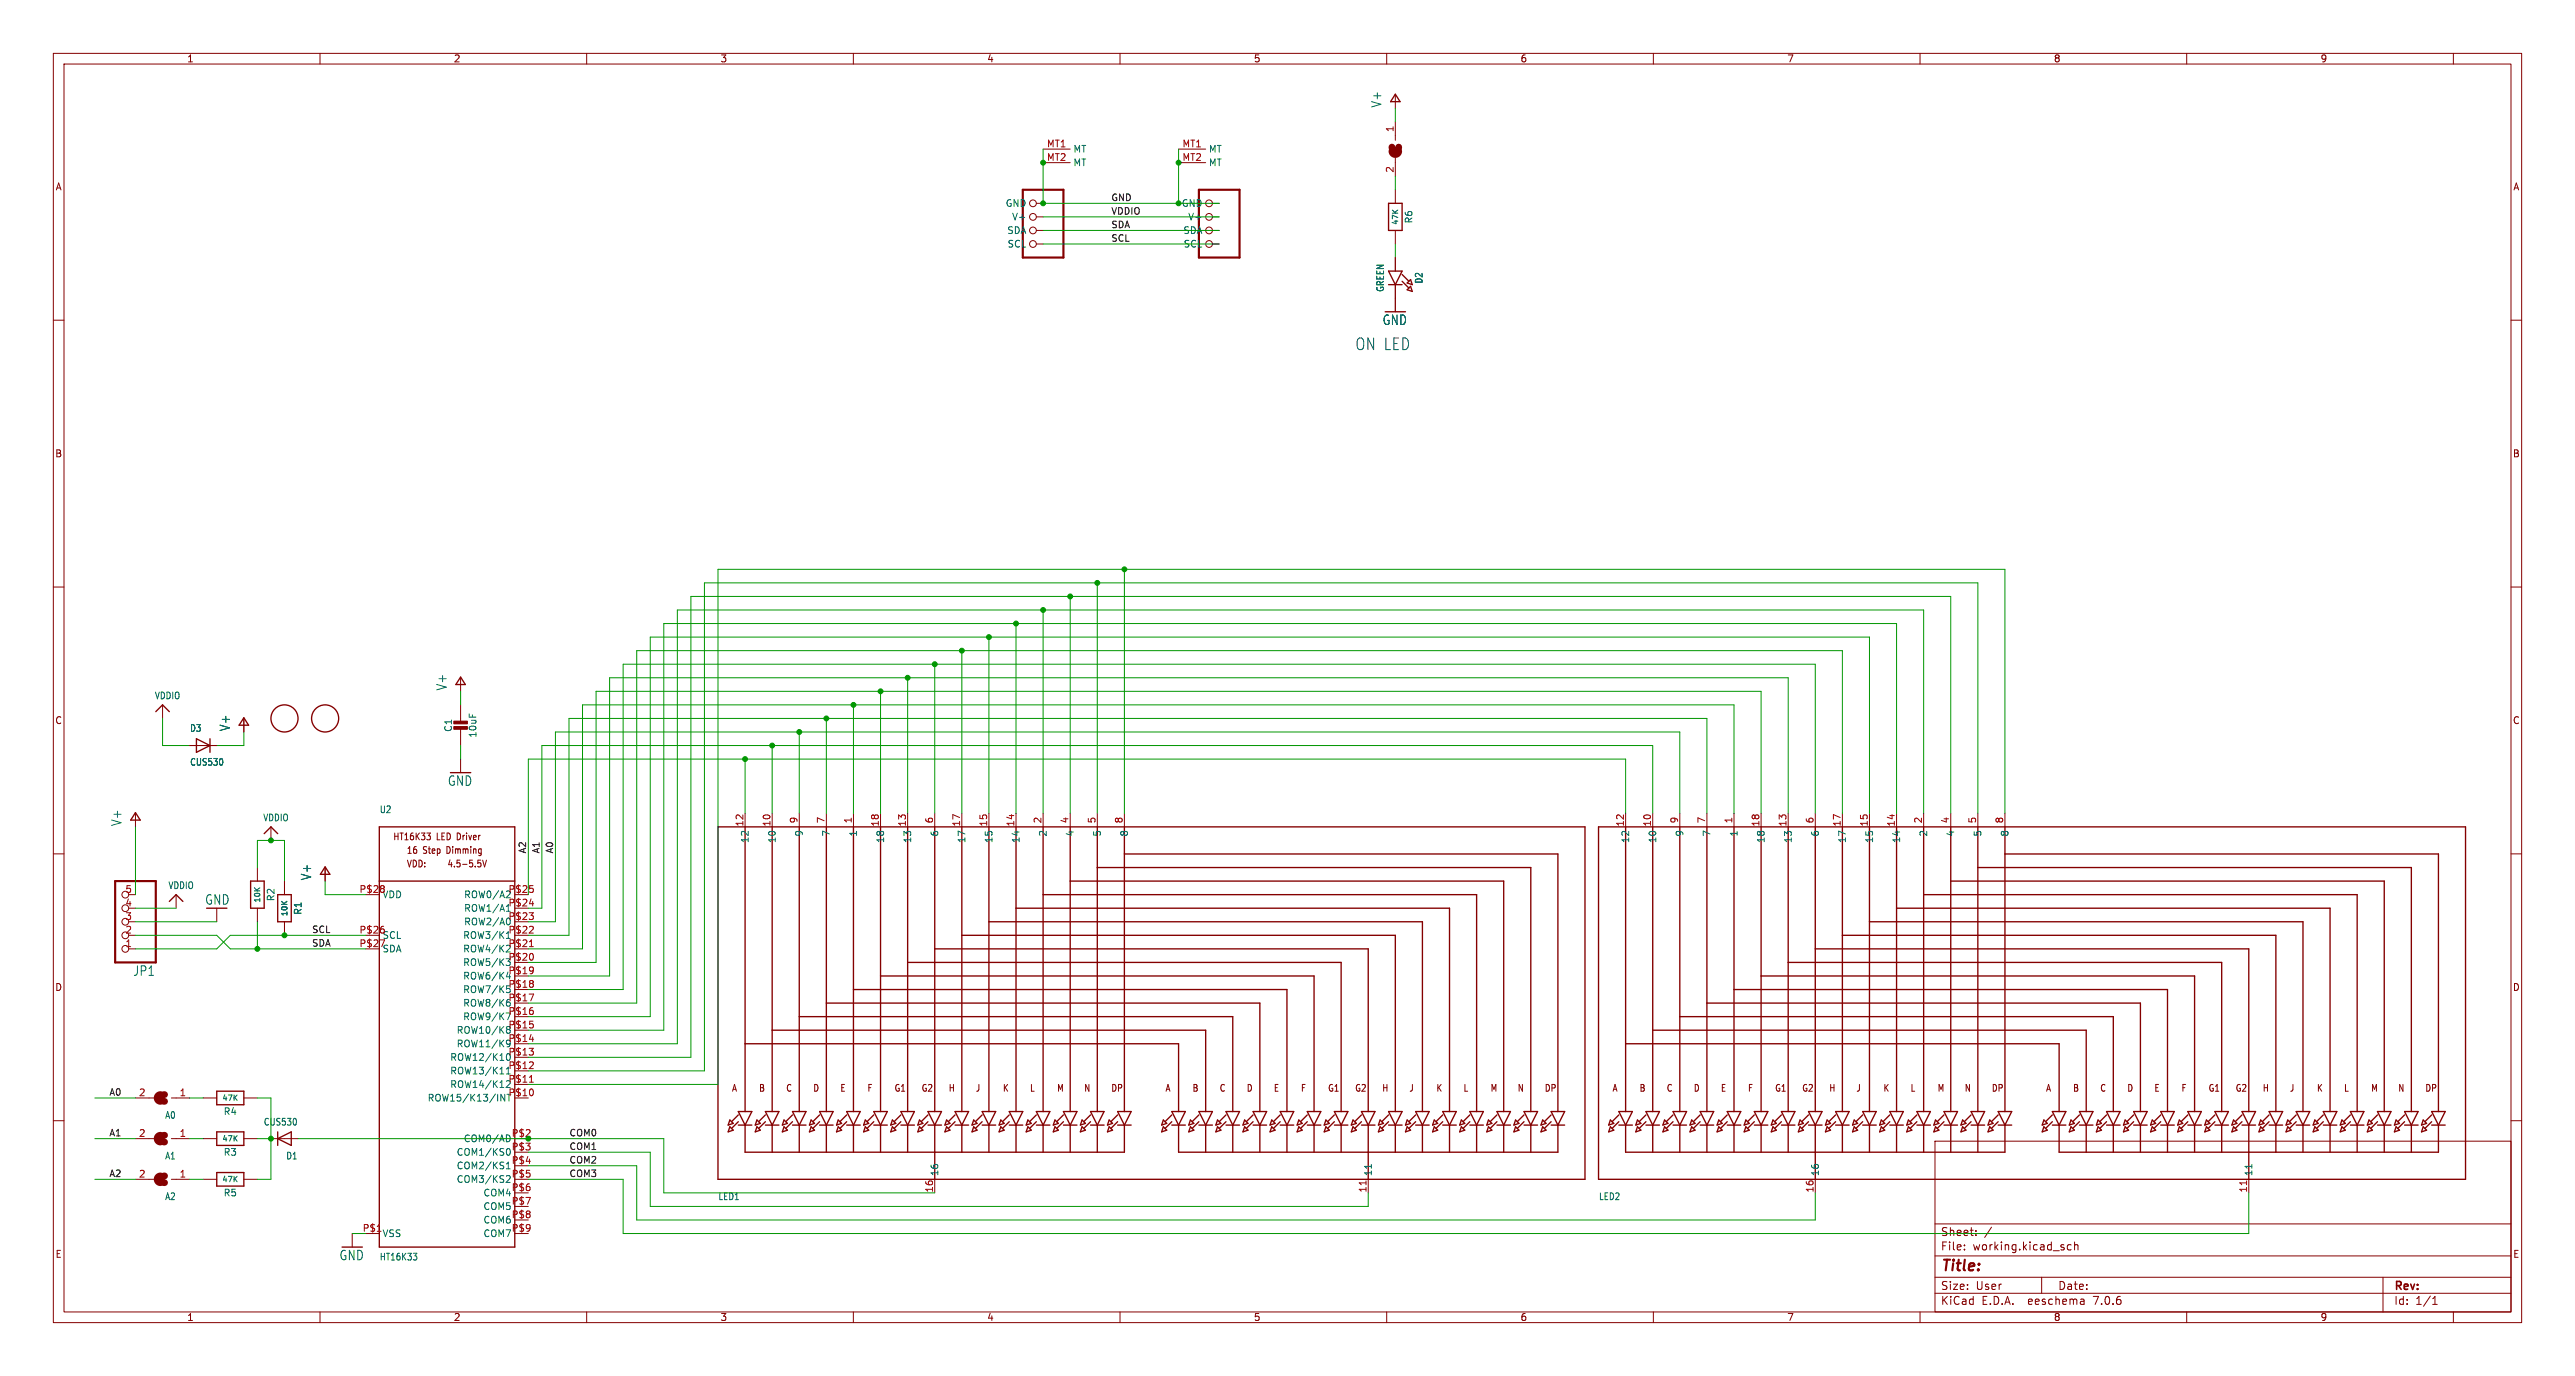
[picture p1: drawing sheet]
<svg xmlns="http://www.w3.org/2000/svg" width="483mm" height="258mm" viewBox="0 0 483 258" stroke-linecap="round" stroke-linejoin="round" font-family="sans-serif">
<defs><g id="words">
<text font-size="3" fill="#0000c2" x="254" y="65.8">ON LED</text>
<text font-size="2.8" fill="#840000" x="363.8" y="238.7">Title:</text>
<g font-size="2.5" fill="#006464">
<text x="259.2" y="20.3" transform="rotate(-90 259.2 20.3)">V+</text>
<text x="259.1" y="61.1">GND</text>
<text x="84" y="129.5" transform="rotate(-90 84 129.5)">V+</text>
<text x="43.3" y="137.1" transform="rotate(-90 43.3 137.1)">V+</text>
<text x="83.9" y="147.5">GND</text>
<text x="23" y="154.9" transform="rotate(-90 23 154.9)">V+</text>
<text x="58.6" y="165" transform="rotate(-90 58.6 165)">V+</text>
<text x="38.4" y="169.7">GND</text>
<text x="24.9" y="183.1">JP1</text>
<text x="63.6" y="236.4">GND</text>
</g>
<g font-size="2.1" fill="#840000">
<text x="363.8" y="231.8">Sheet:</text>
<text x="363.8" y="234.5">File:</text>
<text x="369.9" y="234.5">working.kicad_sch</text>
<text x="363.8" y="244.7">KiCad</text>
<text x="363.8" y="241.9">Size:</text>
<text x="370.5" y="241.9">User</text>
<text x="371.5" y="244.7">E.D.A.</text>
<text x="380.4" y="244.7">eeschema</text>
<text x="385.8" y="241.9">Date:</text>
<text x="392.8" y="244.7">7.0.6</text>
<text x="448.8" y="242.1">Rev:</text>
<text x="448.8" y="244.7">Id:</text>
<text x="452.9" y="244.7">1/1</text>
</g>
<g font-size="1.8" fill="#840000">
<text x="35" y="11.9">1</text>
<text x="85" y="11.9">2</text>
<text x="135" y="11.9">3</text>
<text x="185" y="11.9">4</text>
<text x="235" y="11.9">5</text>
<text x="285" y="11.9">6</text>
<text x="335" y="11.9">7</text>
<text x="385" y="11.9">8</text>
<text x="435" y="11.9">9</text>
<text x="10.3" y="35.9">A</text>
<text x="471.1" y="35.9">A</text>
<text x="10.3" y="85.9">B</text>
<text x="471.1" y="85.9">B</text>
<text x="10.3" y="135.9">C</text>
<text x="471.1" y="135.9">C</text>
<text x="73.6" y="157.6">HT16K33</text>
<text x="76.2" y="160.2">16</text>
<text x="79.3" y="160.2">Step</text>
<text x="81.8" y="157.6">LED Driver</text>
<text x="83.9" y="160.2">Dimming</text>
<text x="76.2" y="162.7">VDD:</text>
<text x="83.8" y="162.7">4.5-5.5V</text>
<text x="10.3" y="185.9">D</text>
<text x="471.1" y="185.9">D</text>
<text x="137.1" y="204.8">A</text>
<text x="142.2" y="204.8">B</text>
<text x="147.3" y="204.8">C</text>
<text x="152.4" y="204.8">D</text>
<text x="157.5" y="204.8">E</text>
<text x="162.5" y="204.8">F</text>
<text x="167.6" y="204.8">G1</text>
<text x="172.7" y="204.8">G2</text>
<text x="177.8" y="204.8">H</text>
<text x="182.9" y="204.8">J</text>
<text x="187.9" y="204.8">K</text>
<text x="193" y="204.8">L</text>
<text x="198.1" y="204.8">M</text>
<text x="203.2" y="204.8">N</text>
<text x="208.3" y="204.8">DP</text>
<text x="218.4" y="204.8">A</text>
<text x="223.5" y="204.8">B</text>
<text x="228.6" y="204.8">C</text>
<text x="233.7" y="204.8">D</text>
<text x="238.7" y="204.8">E</text>
<text x="243.8" y="204.8">F</text>
<text x="248.9" y="204.8">G1</text>
<text x="254" y="204.8">G2</text>
<text x="259.1" y="204.8">H</text>
<text x="264.1" y="204.8">J</text>
<text x="269.2" y="204.8">K</text>
<text x="274.3" y="204.8">L</text>
<text x="279.4" y="204.8">M</text>
<text x="284.5" y="204.8">N</text>
<text x="289.5" y="204.8">DP</text>
<text x="302.2" y="204.8">A</text>
<text x="307.3" y="204.8">B</text>
<text x="312.4" y="204.8">C</text>
<text x="317.5" y="204.8">D</text>
<text x="322.6" y="204.8">E</text>
<text x="327.6" y="204.8">F</text>
<text x="332.7" y="204.8">G1</text>
<text x="337.8" y="204.8">G2</text>
<text x="342.9" y="204.8">H</text>
<text x="348" y="204.8">J</text>
<text x="353" y="204.8">K</text>
<text x="358.1" y="204.8">L</text>
<text x="363.2" y="204.8">M</text>
<text x="368.3" y="204.8">N</text>
<text x="373.4" y="204.8">DP</text>
<text x="383.5" y="204.8">A</text>
<text x="388.6" y="204.8">B</text>
<text x="393.7" y="204.8">C</text>
<text x="398.8" y="204.8">D</text>
<text x="403.8" y="204.8">E</text>
<text x="408.9" y="204.8">F</text>
<text x="414" y="204.8">G1</text>
<text x="419.1" y="204.8">G2</text>
<text x="424.2" y="204.8">H</text>
<text x="429.2" y="204.8">J</text>
<text x="434.3" y="204.8">K</text>
<text x="439.4" y="204.8">L</text>
<text x="444.5" y="204.8">M</text>
<text x="449.6" y="204.8">N</text>
<text x="454.6" y="204.8">DP</text>
<text x="10.3" y="235.9">E</text>
<text x="471.1" y="235.9">E</text>
<text x="35" y="247.7">1</text>
<text x="85" y="247.7">2</text>
<text x="135" y="247.7">3</text>
<text x="185" y="247.7">4</text>
<text x="235" y="247.7">5</text>
<text x="285" y="247.7">6</text>
<text x="335" y="247.7">7</text>
<text x="385" y="247.7">8</text>
<text x="435" y="247.7">9</text>
</g>
<g font-size="1.8" fill="#a90000">
<text x="196.2" y="27.7">MT1</text>
<text x="221.6" y="27.7">MT1</text>
<text x="261.4" y="24.8" transform="rotate(-90 261.4 24.8)">1</text>
<text x="196.2" y="30.2">MT2</text>
<text x="221.6" y="30.2">MT2</text>
<text x="261.4" y="32.5" transform="rotate(-90 261.4 32.5)">2</text>
<text x="139.4" y="155" transform="rotate(-90 139.4 155)">12</text>
<text x="144.5" y="155" transform="rotate(-90 144.5 155)">10</text>
<text x="149.6" y="154.4" transform="rotate(-90 149.6 154.4)">9</text>
<text x="154.7" y="154.4" transform="rotate(-90 154.7 154.4)">7</text>
<text x="159.8" y="154.4" transform="rotate(-90 159.8 154.4)">1</text>
<text x="164.8" y="155" transform="rotate(-90 164.8 155)">18</text>
<text x="169.9" y="155" transform="rotate(-90 169.9 155)">13</text>
<text x="175" y="154.4" transform="rotate(-90 175 154.4)">6</text>
<text x="180.1" y="155" transform="rotate(-90 180.1 155)">17</text>
<text x="185.2" y="155" transform="rotate(-90 185.2 155)">15</text>
<text x="190.2" y="155" transform="rotate(-90 190.2 155)">14</text>
<text x="195.3" y="154.4" transform="rotate(-90 195.3 154.4)">2</text>
<text x="200.4" y="154.4" transform="rotate(-90 200.4 154.4)">4</text>
<text x="205.5" y="154.4" transform="rotate(-90 205.5 154.4)">5</text>
<text x="210.6" y="154.4" transform="rotate(-90 210.6 154.4)">8</text>
<text x="304.5" y="155" transform="rotate(-90 304.5 155)">12</text>
<text x="309.6" y="155" transform="rotate(-90 309.6 155)">10</text>
<text x="314.7" y="154.4" transform="rotate(-90 314.7 154.4)">9</text>
<text x="319.8" y="154.4" transform="rotate(-90 319.8 154.4)">7</text>
<text x="324.9" y="154.4" transform="rotate(-90 324.9 154.4)">1</text>
<text x="329.9" y="155" transform="rotate(-90 329.9 155)">18</text>
<text x="335" y="155" transform="rotate(-90 335 155)">13</text>
<text x="340.1" y="154.4" transform="rotate(-90 340.1 154.4)">6</text>
<text x="345.2" y="155" transform="rotate(-90 345.2 155)">17</text>
<text x="350.3" y="155" transform="rotate(-90 350.3 155)">15</text>
<text x="355.3" y="155" transform="rotate(-90 355.3 155)">14</text>
<text x="360.4" y="154.4" transform="rotate(-90 360.4 154.4)">2</text>
<text x="365.5" y="154.4" transform="rotate(-90 365.5 154.4)">4</text>
<text x="370.6" y="154.4" transform="rotate(-90 370.6 154.4)">5</text>
<text x="375.7" y="154.4" transform="rotate(-90 375.7 154.4)">8</text>
<text x="23.4" y="167.4">5</text>
<text x="67.3" y="167.4">P$28</text>
<text x="95.2" y="167.4">P$25</text>
<text x="23.4" y="172.5">3</text>
<text x="23.4" y="169.9">4</text>
<text x="71.6" y="168.5">VDD</text>
<text x="23.4" y="177.5">1</text>
<text x="23.4" y="175">2</text>
<text x="67.3" y="175">P$26</text>
<text x="67.3" y="177.5">P$27</text>
<text x="71.6" y="176.1">SCL</text>
<text x="95.2" y="185.2">P$18</text>
<text x="95.2" y="192.8">P$15</text>
<text x="26" y="205.5">2</text>
<text x="33.6" y="205.5">1</text>
<text x="26" y="213.1">2</text>
<text x="33.6" y="213.1">1</text>
<text x="95.8" y="215.6">P$3</text>
<text x="26" y="220.7">2</text>
<text x="33.6" y="220.7">1</text>
<text x="95.8" y="218.2">P$4</text>
<text x="95.8" y="220.7">P$5</text>
<text x="95.8" y="223.3">P$6</text>
<text x="95.8" y="225.8">P$7</text>
<text x="175" y="223.6" transform="rotate(-90 175 223.6)">16</text>
<text x="256.3" y="223.6" transform="rotate(-90 256.3 223.6)">11</text>
<text x="340.1" y="223.6" transform="rotate(-90 340.1 223.6)">16</text>
<text x="421.4" y="223.6" transform="rotate(-90 421.4 223.6)">11</text>
<text x="67.9" y="230.9">P$1</text>
<text x="95.8" y="228.3">P$8</text>
<text x="95.8" y="230.9">P$9</text>
</g>
<g font-size="1.8" fill="#006464">
<text x="201.2" y="28.8">MT</text>
<text x="226.6" y="28.8">MT</text>
<text x="201.2" y="31.3">MT</text>
<text x="226.6" y="31.3">MT</text>
<text x="188.5" y="39">GND</text>
<text x="189.7" y="41.5">V+</text>
<text x="221.5" y="39">GND</text>
<text x="222.7" y="41.5">V+</text>
<text x="265" y="42" transform="rotate(-90 265 42)">R6</text>
<text x="188.8" y="44">SDA</text>
<text x="188.8" y="46.6">SCL</text>
<text x="221.8" y="44">SDA</text>
<text x="221.8" y="46.6">SCL</text>
<text x="266.9" y="53.2" transform="rotate(-90 266.9 53.2)">D2</text>
<text x="259.7" y="54.8" transform="rotate(-90 259.7 54.8)">GREEN</text>
<text x="28.9" y="131.2">VDDIO</text>
<text x="35.5" y="137.3">D3</text>
<text x="84.9" y="137.3" transform="rotate(-90 84.9 137.3)">C1</text>
<text x="35.5" y="143.7">CUS530</text>
<text x="89.5" y="138.3" transform="rotate(-90 89.5 138.3)">10uF</text>
<text x="49.2" y="154.1">VDDIO</text>
<text x="71.1" y="152.6">U2</text>
<text x="140.6" y="158.1" transform="rotate(-90 140.6 158.1)">12</text>
<text x="145.6" y="158.1" transform="rotate(-90 145.6 158.1)">10</text>
<text x="150.7" y="156.9" transform="rotate(-90 150.7 156.9)">9</text>
<text x="155.8" y="156.9" transform="rotate(-90 155.8 156.9)">7</text>
<text x="160.9" y="156.9" transform="rotate(-90 160.9 156.9)">1</text>
<text x="166" y="158.1" transform="rotate(-90 166 158.1)">18</text>
<text x="171" y="158.1" transform="rotate(-90 171 158.1)">13</text>
<text x="176.1" y="156.9" transform="rotate(-90 176.1 156.9)">6</text>
<text x="181.2" y="158.1" transform="rotate(-90 181.2 158.1)">17</text>
<text x="186.3" y="158.1" transform="rotate(-90 186.3 158.1)">15</text>
<text x="191.4" y="158.1" transform="rotate(-90 191.4 158.1)">14</text>
<text x="196.4" y="156.9" transform="rotate(-90 196.4 156.9)">2</text>
<text x="201.5" y="156.9" transform="rotate(-90 201.5 156.9)">4</text>
<text x="206.6" y="156.9" transform="rotate(-90 206.6 156.9)">5</text>
<text x="211.7" y="156.9" transform="rotate(-90 211.7 156.9)">8</text>
<text x="305.7" y="158.1" transform="rotate(-90 305.7 158.1)">12</text>
<text x="310.7" y="158.1" transform="rotate(-90 310.7 158.1)">10</text>
<text x="315.8" y="156.9" transform="rotate(-90 315.8 156.9)">9</text>
<text x="320.9" y="156.9" transform="rotate(-90 320.9 156.9)">7</text>
<text x="326" y="156.9" transform="rotate(-90 326 156.9)">1</text>
<text x="331.1" y="158.1" transform="rotate(-90 331.1 158.1)">18</text>
<text x="336.1" y="158.1" transform="rotate(-90 336.1 158.1)">13</text>
<text x="341.2" y="156.9" transform="rotate(-90 341.2 156.9)">6</text>
<text x="346.3" y="158.1" transform="rotate(-90 346.3 158.1)">17</text>
<text x="351.4" y="158.1" transform="rotate(-90 351.4 158.1)">15</text>
<text x="356.5" y="158.1" transform="rotate(-90 356.5 158.1)">14</text>
<text x="361.5" y="156.9" transform="rotate(-90 361.5 156.9)">2</text>
<text x="366.6" y="156.9" transform="rotate(-90 366.6 156.9)">4</text>
<text x="371.7" y="156.9" transform="rotate(-90 371.7 156.9)">5</text>
<text x="376.8" y="156.9" transform="rotate(-90 376.8 156.9)">8</text>
<text x="31.5" y="166.8">VDDIO</text>
<text x="51.7" y="169" transform="rotate(-90 51.7 169)">R2</text>
<text x="56.7" y="171.5" transform="rotate(-90 56.7 171.5)">R1</text>
<text x="86.9" y="173.6">ROW2/A0</text>
<text x="86.9" y="171">ROW1/A1</text>
<text x="86.9" y="168.5">ROW0/A2</text>
<text x="95.2" y="172.5">P$23</text>
<text x="95.2" y="169.9">P$24</text>
<text x="71.6" y="178.7">SDA</text>
<text x="86.7" y="178.7">ROW4/K2</text>
<text x="86.7" y="176.1">ROW3/K1</text>
<text x="95.2" y="177.5">P$21</text>
<text x="95.2" y="175">P$22</text>
<text x="86.7" y="183.7">ROW6/K4</text>
<text x="86.7" y="181.2">ROW5/K3</text>
<text x="95.2" y="182.6">P$19</text>
<text x="95.2" y="180.1">P$20</text>
<text x="86.7" y="191.4">ROW9/K7</text>
<text x="86.7" y="188.8">ROW8/K6</text>
<text x="86.7" y="186.3">ROW7/K5</text>
<text x="95.2" y="190.2">P$16</text>
<text x="95.2" y="187.7">P$17</text>
<text x="85.5" y="196.4">ROW11/K9</text>
<text x="85.5" y="193.9">ROW10/K8</text>
<text x="95.2" y="197.9">P$13</text>
<text x="95.2" y="195.3">P$14</text>
<text x="84.3" y="201.5">ROW13/K11</text>
<text x="84.3" y="199">ROW12/K10</text>
<text x="95.2" y="202.9">P$11</text>
<text x="95.2" y="200.4">P$12</text>
<text x="30.9" y="209.8">A0</text>
<text x="41.8" y="209.1">R4</text>
<text x="80.1" y="206.6">ROW15/K13/INT</text>
<text x="84.3" y="204.1">ROW14/K12</text>
<text x="95.2" y="205.5">P$10</text>
<text x="49.3" y="211.1">CUS530</text>
<text x="86.9" y="214.2">COM0/AD</text>
<text x="30.9" y="217.5">A1</text>
<text x="41.8" y="216.8">R3</text>
<text x="53.6" y="217.5">D1</text>
<text x="85.5" y="216.8">COM1/KS0</text>
<text x="85.5" y="219.3">COM2/KS1</text>
<text x="85.5" y="221.8">COM3/KS2</text>
<text x="176.1" y="220.5" transform="rotate(-90 176.1 220.5)">16</text>
<text x="257.4" y="220.5" transform="rotate(-90 257.4 220.5)">11</text>
<text x="341.2" y="220.5" transform="rotate(-90 341.2 220.5)">16</text>
<text x="422.5" y="220.5" transform="rotate(-90 422.5 220.5)">11</text>
<text x="30.9" y="225.1">A2</text>
<text x="41.8" y="224.4">R5</text>
<text x="90.5" y="224.4">COM4</text>
<text x="90.5" y="226.9">COM5</text>
<text x="134.6" y="225.1">LED1</text>
<text x="299.7" y="225.1">LED2</text>
<text x="71.6" y="232">VSS</text>
<text x="90.5" y="229.5">COM6</text>
<text x="90.5" y="232">COM7</text>
<text x="71.1" y="236.4">HT16K33</text>
</g>
<text font-size="1.8" fill="#009600" x="95.8" y="213.1">P$2</text>
<g font-size="1.7" fill="#0f0f0f">
<text x="208.3" y="40.3">VDDIO</text>
<text x="208.3" y="37.8">GND</text>
<text x="208.3" y="42.8">SDA</text>
<text x="208.3" y="45.4">SCL</text>
<text x="98.7" y="160" transform="rotate(-90 98.7 160)">A2</text>
<text x="101.3" y="160" transform="rotate(-90 101.3 160)">A1</text>
<text x="103.8" y="160" transform="rotate(-90 103.8 160)">A0</text>
<text x="58.4" y="177.5">SDA</text>
<text x="58.4" y="174.9">SCL</text>
<text x="20.4" y="205.4">A0</text>
<text x="20.4" y="213">A1</text>
<text x="106.7" y="215.6">COM1</text>
<text x="106.7" y="213">COM0</text>
<text x="20.4" y="220.6">A2</text>
<text x="106.7" y="218.1">COM2</text>
<text x="106.7" y="220.6">COM3</text>
</g>
<g font-size="1.4" fill="#006464">
<text x="262.4" y="42.3" transform="rotate(-90 262.4 42.3)">47K</text>
<text x="49.1" y="169.3" transform="rotate(-90 49.1 169.3)">10K</text>
<text x="54.2" y="171.9" transform="rotate(-90 54.2 171.9)">10K</text>
<text x="41.5" y="206.6">47K</text>
<text x="41.5" y="214.2">47K</text>
<text x="41.5" y="221.8">47K</text>
</g>
</g></defs>
<g fill="none" stroke="#840000" stroke-width=".19">
<path d="M10 10h462.8v237.8h-462.8zM12 12h458.8v233.8h-458.8zM60 10v2M110 10v2M160 10v2M210 10v2M260 10v2M261.6 17.8v2.5M310 10v2M360 10v2M410 10v2M460 10v2"/>
<path d="M194.3 38.1h1.3M195.6 27.9h5.1M195.6 30.5h5.1M221 27.9h5.1M221 30.5h5.1M227.3 38.1h1.3M261.6 22.9v3.4M261.6 29.6v3.4M261.6 35.6v2.5M10 60h2M194.3 40.6h1.3M194.3 43.2h1.3"/>
<path d="M194.3 45.7h1.3M227.3 40.6h1.3M227.3 43.2h1.3M227.3 45.7h1.3M261.6 43.2v2.5M261.6 48.3v2.5M261.6 53.3v5.1M470.8 60h2M10 110h2M470.8 110h2M30.5 132.1v2.5M35.6 139.7h5"/>
<path d="M45.7 134.6v2.6M86.4 127v2.5M86.4 132.1v3.3M86.4 136.4v3.3M10 160h2M25.4 152.4v2.5M50.8 154.9v2.6M80 156.1h.7l-.4 .5M80.5 156.6l.2 .2v.3l-.2 .3M86.4 142.2v2.6M139.7 152.4v2.5M144.8 152.4v2.5"/>
<path d="M149.9 152.4v2.5M154.9 152.4v2.5M160 152.4v2.5M165.1 152.4v2.5M170.2 152.4v2.5M175.3 152.4v2.5M180.3 152.4v2.5M185.4 152.4v2.5M190.5 152.4v2.5M195.6 152.4v2.5M200.7 152.4v2.5M205.7 152.4v2.5"/>
<path d="M210.8 152.4v2.5M304.8 152.4v2.5M309.9 152.4v2.5M315 152.4v2.5M320 152.4v2.5M325.1 152.4v2.5M330.2 152.4v2.5M335.3 152.4v2.5M340.4 152.4v2.5M345.4 152.4v2.5M350.5 152.4v2.5M355.6 152.4v2.5"/>
<path d="M360.7 152.4v2.5M365.8 152.4v2.5M370.8 152.4v2.5M375.9 152.4v2.5M470.8 160h2M24.1 177.8h1.3M24.1 175.3h1.3M24.1 172.7h1.3M24.1 170.2h1.3M24.1 167.6h1.3M33 167.6v2.6M40.6 170.2v2.5"/>
<path d="M48.3 162.6v2.5M48.3 170.2v2.5M53.3 165.1v2.5M53.3 172.7v2.6M61 162.6v2.5M90 161.7l.2 .2v.3l-.2 .2M90.5 161.2l.4 1.2 .3-1.2M10 210h2M25.4 213.4h3.4M25.4 205.7h3.4M32.1 213.4h3.5M32.1 205.7h3.5"/>
<path d="M38.1 213.4h2.5M38.1 205.7h2.5M45.7 213.4h2.6M45.7 205.7h2.6M50.8 213.4h5.1M362.8 213.8h108v32h-108zM470.8 210h2M25.4 221h3.4M32.1 221h3.5M38.1 221h2.5M45.7 221h2.6M66 231.1v2.6"/>
<path d="M175.3 221v2.5M256.5 221v2.5M340.4 221v2.5M362.8 239.3h108M362.8 235.3h108M362.8 229.3h108M368.3 234.1v.1M368.3 233.3v.1M370.5 231.4v.1M370.5 230.6v.1M373.4 230l-1.3 1.9M382.8 239.3v3"/>
<path d="M388.3 233.3l-.4-.1-.3 .3v.4l.2 .2h.5M389 233.4l.2-.2 .3 .1 .1 .9M389 232.7v1.5M421.6 221v2.5M446.8 239.3v6.5M60 245.8v2M110 245.8v2M160 245.8v2M210 245.8v2M260 245.8v2M310 245.8v2M360 245.8v2"/>
<path d="M362.8 242.3h108M390.7 243.5l.1 .9M390.8 244.3l-.2 .1M390.8 243.8h-.2M410 245.8v2M456.1 244.4h.9M456.1 243.3l.4-.4v1.5M460 245.8v2"/>
<circle cx="193.7" cy="38.1" r=".63"/>
<circle cx="226.7" cy="38.1" r=".63"/>
<circle cx="193.7" cy="40.6" r=".63"/>
<circle cx="193.7" cy="43.2" r=".63"/>
<circle cx="193.7" cy="45.7" r=".63"/>
<circle cx="226.7" cy="45.7" r=".63"/>
<circle cx="226.7" cy="43.2" r=".63"/>
<circle cx="226.7" cy="40.6" r=".63"/>
<circle cx="23.5" cy="170.2" r=".63"/>
<circle cx="23.5" cy="167.6" r=".63"/>
<circle cx="23.5" cy="172.7" r=".63"/>
<circle cx="23.5" cy="177.8" r=".63"/>
<circle cx="23.5" cy="175.3" r=".63"/>
</g>
<g fill="#840000" stroke="#840000" stroke-width=".19">
<path d="M85.1 136.1h2.5v.6h-2.5z"/>
<path d="M85.1 135.1h2.5v.5h-2.5z"/>
</g>
<path d="M261 27.6a.64 .64 0 0 0 .6 .6 .64 .64 0 0 0 .7-.6M261 28.3a.64 .64 0 0 0 .6 .7 .64 .64 0 0 0 .7-.7M30.1 212.7a.64 .64 0 0 0-.6 .7 .64 .64 0 0 0 .6 .6M30.1 205.1a.64 .64 0 0 0-.6 .6 .64 .64 0 0 0 .6 .7M30.9 212.7a.64 .64 0 0 0-.7 .7 .64 .64 0 0 0 .7 .6M30.9 205.1a.64 .64 0 0 0-.7 .6 .64 .64 0 0 0 .7 .7M30.1 220.3a.64 .64 0 0 0-.6 .7 .64 .64 0 0 0 .6 .6M30.9 220.3a.64 .64 0 0 0-.7 .7 .64 .64 0 0 0 .7 .6" fill="none" stroke="#840000" stroke-width="1.3"/>
<g fill="none" stroke="#840000" stroke-width=".25">
<path d="M261.6 17.7l.9 1.4h-1.8zM260.3 38.1h2.6v5.1h-2.6zM260.3 50.8h2.6l-1.3 2.5zM260.3 53.3h2.6M262.9 51.4l1.3 1.3M262.9 52.7l1.3 1.3M263.8 53l.7-.6 .3 .9zM263.8 54.3l.7-.6 .3 .9zM29.2 133.4l1.3-1.3 1.2 1.3M36.8 138.4l2.6 1.3-2.6 1.3zM39.4 138.4v2.6M45.7 134.5l.9 1.4h-1.8z"/>
<path d="M86.4 126.9l.8 1.4h-1.7zM25.4 152.3l.9 1.4h-1.8zM49.5 156.2l1.3-1.3 1.3 1.3M71.1 154.9h25.4v78.8h-25.4zM134.6 154.9h162.6v66.1h-162.6zM139.7 154.9v53.4M144.8 154.9v53.4M149.9 154.9v53.4M154.9 154.9v53.4M160 154.9v53.4M165.1 154.9v53.4M170.2 154.9v53.4"/>
<path d="M175.3 154.9v53.4M180.3 154.9v53.4M185.4 154.9v53.4M190.5 154.9v53.4M195.6 154.9v53.4M200.7 154.9v53.4M205.7 154.9v53.4M210.8 154.9v53.4M299.7 154.9h162.6v66.1h-162.6zM304.8 154.9v53.4M309.9 154.9v53.4M315 154.9v53.4"/>
<path d="M320 154.9v53.4M325.1 154.9v53.4M330.2 154.9v53.4M335.3 154.9v53.4M340.4 154.9v53.4M345.4 154.9v53.4M350.5 154.9v53.4M355.6 154.9v53.4M360.7 154.9v53.4M365.8 154.9v53.4M370.8 154.9v53.4M375.9 154.9v53.4"/>
<path d="M31.7 168.9l1.3-1.3 1.3 1.3M47 165.1h2.5v5.1h-2.5zM52.1 167.6h2.5v5.1h-2.5zM61 162.4l.8 1.4h-1.7zM71.1 165.1h25.4M175.3 177.8h81.2v30.5M180.3 175.3h81.3v33M185.4 172.7h81.3v35.6M190.5 170.2h81.3v38.1M195.6 167.6h81.3v40.7M200.7 165.1h81.2v43.2M205.7 162.6h81.3v45.7"/>
<path d="M210.8 160h81.3v48.3M340.4 177.8h81.2v30.5M345.4 175.3h81.3v33M350.5 172.7h81.3v35.6M355.6 170.2h81.3v38.1M360.7 167.6h81.3v40.7M365.8 165.1h81.2v43.2M370.8 162.6h81.3v45.7M375.9 160h81.3v48.3M139.7 195.6h81.3v12.7M144.8 193h81.3v15.3M149.9 190.5h81.2v17.8"/>
<path d="M154.9 188h81.3v20.3M160 185.4h81.3v22.9M165.1 182.9h81.3v25.4M170.2 180.3h81.3v28M304.8 195.6h81.3v12.7M309.9 193h81.3v15.3M315 190.5h81.2v17.8M320 188h81.3v20.3M325.1 185.4h81.3v22.9M330.2 182.9h81.3v25.4M335.3 180.3h81.3v28M40.6 204.5h5.1v2.5h-5.1z"/>
<path d="M40.6 212.1h5.1v2.5h-5.1zM40.6 219.7h5.1v2.6h-5.1zM52.1 213.4l2.5-1.3v2.5zM52.1 212.1v2.5M136.8 209.9l.7 .6-1 .3zM136.8 211.1l.7 .7-1 .3zM138.4 208.3h2.6l-1.3 2.5zM138.4 208.9l-1.2 1.3M138.4 210.2l-1.2 1.3M138.4 210.8h2.6M139.7 210.8v5.1h71.1v-5.1M141.9 209.9l.7 .6-1 .3z"/>
<path d="M141.9 211.1l.7 .7-1 .3zM143.5 208.3h2.5l-1.2 2.5zM143.5 210.8h2.5M143.5 208.9l-1.3 1.3M143.5 210.2l-1.3 1.3M144.8 210.8v5.1M147 209.9l.6 .6-.9 .3zM147 211.1l.6 .7-.9 .3zM148.6 208.3h2.5l-1.2 2.5zM148.6 210.8h2.5M148.6 208.9l-1.3 1.3M148.6 210.2l-1.3 1.3"/>
<path d="M149.9 210.8v5.1M152.1 209.9l.6 .6-.9 .3zM152.1 211.1l.6 .7-.9 .3zM153.7 208.3h2.5l-1.3 2.5zM153.7 210.8h2.5M153.7 208.9l-1.3 1.3M153.7 210.2l-1.3 1.3M154.9 210.8v5.1M157.2 209.9l.6 .6-1 .3zM157.2 211.1l.6 .7-1 .3zM158.7 208.3h2.6l-1.3 2.5zM158.7 210.8h2.6"/>
<path d="M158.7 208.9l-1.2 1.3M158.7 210.2l-1.2 1.3M160 210.8v5.1M162.2 209.9l.7 .6-1 .3zM162.2 211.1l.7 .7-1 .3zM163.8 208.3h2.6l-1.3 2.5zM163.8 210.8h2.6M163.8 208.9l-1.2 1.3M163.8 210.2l-1.2 1.3M165.1 210.8v5.1M167.3 209.9l.7 .6-1 .3zM167.3 211.1l.7 .7-1 .3z"/>
<path d="M168.9 208.3h2.5l-1.2 2.5zM168.9 210.8h2.5M168.9 208.9l-1.3 1.3M168.9 210.2l-1.3 1.3M170.2 210.8v5.1M172.4 209.9l.6 .6-.9 .3zM172.4 211.1l.6 .7-.9 .3zM174 208.3h2.5l-1.2 2.5zM174 210.8h2.5M174 208.9l-1.3 1.3M174 210.2l-1.3 1.3M175.3 210.8v10.2"/>
<path d="M177.5 209.9l.6 .6-.9 .3zM177.5 211.1l.6 .7-.9 .3zM179.1 208.3h2.5l-1.3 2.5zM179.1 210.8h2.5M179.1 208.9l-1.3 1.3M179.1 210.2l-1.3 1.3M180.3 210.8v5.1M182.6 209.9l.6 .6-1 .3zM182.6 211.1l.6 .7-1 .3zM184.1 208.3h2.6l-1.3 2.5zM184.1 210.8h2.6M184.1 208.9l-1.2 1.3"/>
<path d="M184.1 210.2l-1.2 1.3M185.4 210.8v5.1M187.6 209.9l.7 .6-1 .3zM187.6 211.1l.7 .7-1 .3zM189.2 208.3h2.6l-1.3 2.5zM189.2 210.8h2.6M189.2 208.9l-1.2 1.3M189.2 210.2l-1.2 1.3M190.5 210.8v5.1M192.7 209.9l.7 .6-1 .3zM192.7 211.1l.7 .7-1 .3zM194.3 208.3h2.5l-1.2 2.5z"/>
<path d="M194.3 210.8h2.5M194.3 208.9l-1.3 1.3M194.3 210.2l-1.3 1.3M195.6 210.8v5.1M197.8 209.9l.6 .6-.9 .3zM197.8 211.1l.6 .7-.9 .3zM199.4 208.3h2.5l-1.2 2.5zM199.4 210.8h2.5M199.4 208.9l-1.3 1.3M199.4 210.2l-1.3 1.3M200.7 210.8v5.1M202.9 209.9l.6 .6-.9 .3z"/>
<path d="M202.9 211.1l.6 .7-.9 .3zM204.5 208.3h2.5l-1.3 2.5zM204.5 210.8h2.5M204.5 208.9l-1.3 1.3M204.5 210.2l-1.3 1.3M205.7 210.8v5.1M208 209.9l.6 .6-1 .3zM208 211.1l.6 .7-1 .3zM209.5 208.3h2.6l-1.3 2.5zM209.5 210.8h2.6M209.5 208.9l-1.2 1.3M209.5 210.2l-1.2 1.3"/>
<path d="M218.1 209.9l.7 .6-1 .3zM218.1 211.1l.7 .7-1 .3zM219.7 208.3h2.5l-1.2 2.5zM219.7 210.8h2.5M219.7 208.9l-1.3 1.3M219.7 210.2l-1.3 1.3M221 210.8v5.1h71.1v-5.1M223.2 209.9l.6 .6-.9 .3zM223.2 211.1l.6 .7-.9 .3zM224.8 208.3h2.5l-1.2 2.5zM224.8 210.8h2.5M224.8 208.9l-1.3 1.3"/>
<path d="M224.8 210.2l-1.3 1.3M226.1 210.8v5.1M228.3 209.9l.6 .6-.9 .3zM228.3 211.1l.6 .7-.9 .3zM229.9 208.3h2.5l-1.3 2.5zM229.9 210.8h2.5M229.9 208.9l-1.3 1.3M229.9 210.2l-1.3 1.3M231.1 210.8v5.1M233.4 209.9l.6 .6-1 .3zM233.4 211.1l.6 .7-1 .3zM234.9 208.3h2.6l-1.3 2.5z"/>
<path d="M234.9 210.8h2.6M234.9 208.9l-1.2 1.3M234.9 210.2l-1.2 1.3M236.2 210.8v5.1M238.4 209.9l.7 .6-1 .3zM238.4 211.1l.7 .7-1 .3zM240 208.3h2.6l-1.3 2.5zM240 210.8h2.6M240 208.9l-1.2 1.3M240 210.2l-1.2 1.3M241.3 210.8v5.1M243.5 209.9l.7 .6-1 .3z"/>
<path d="M243.5 211.1l.7 .7-1 .3zM245.1 208.3h2.5l-1.2 2.5zM245.1 210.8h2.5M245.1 208.9l-1.3 1.3M245.1 210.2l-1.3 1.3M246.4 210.8v5.1M248.6 209.9l.6 .6-.9 .3zM248.6 211.1l.6 .7-.9 .3zM250.2 208.3h2.5l-1.2 2.5zM250.2 210.8h2.5M250.2 208.9l-1.3 1.3M250.2 210.2l-1.3 1.3"/>
<path d="M251.5 210.8v5.1M253.7 209.9l.6 .6-.9 .3zM253.7 211.1l.6 .7-.9 .3zM255.3 208.3h2.5l-1.3 2.5zM255.3 210.8h2.5M255.3 208.9l-1.3 1.3M255.3 210.2l-1.3 1.3M256.5 210.8v10.2M258.8 209.9l.6 .6-1 .3zM258.8 211.1l.6 .7-1 .3zM260.3 208.3h2.6l-1.3 2.5zM260.3 210.8h2.6"/>
<path d="M260.3 208.9l-1.2 1.3M260.3 210.2l-1.2 1.3M261.6 210.8v5.1M263.8 209.9l.7 .6-1 .3zM263.8 211.1l.7 .7-1 .3zM265.4 208.3h2.6l-1.3 2.5zM265.4 210.8h2.6M265.4 208.9l-1.2 1.3M265.4 210.2l-1.2 1.3M266.7 210.8v5.1M268.9 209.9l.7 .6-1 .3zM268.9 211.1l.7 .7-1 .3z"/>
<path d="M270.5 208.3h2.5l-1.2 2.5zM270.5 210.8h2.5M270.5 208.9l-1.3 1.3M270.5 210.2l-1.3 1.3M271.8 210.8v5.1M274 209.9l.6 .6-.9 .3zM274 211.1l.6 .7-.9 .3zM275.6 208.3h2.5l-1.2 2.5zM275.6 210.8h2.5M275.6 208.9l-1.3 1.3M275.6 210.2l-1.3 1.3M276.9 210.8v5.1"/>
<path d="M279.1 209.9l.6 .6-.9 .3zM279.1 211.1l.6 .7-.9 .3zM280.7 208.3h2.5l-1.3 2.5zM280.7 210.8h2.5M280.7 208.9l-1.3 1.3M280.7 210.2l-1.3 1.3M281.9 210.8v5.1M284.2 209.9l.6 .6-1 .3zM284.2 211.1l.6 .7-1 .3zM285.7 208.3h2.6l-1.3 2.5zM285.7 210.8h2.6M285.7 208.9l-1.2 1.3"/>
<path d="M285.7 210.2l-1.2 1.3M287 210.8v5.1M289.2 209.9l.7 .6-1 .3zM289.2 211.1l.7 .7-1 .3zM290.8 208.3h2.6l-1.3 2.5zM290.8 210.8h2.6M290.8 208.9l-1.2 1.3M290.8 210.2l-1.2 1.3M301.9 209.9l.7 .6-1 .3zM301.9 211.1l.7 .7-1 .3zM303.5 208.3h2.6l-1.3 2.5zM303.5 210.8h2.6"/>
<path d="M303.5 208.9l-1.2 1.3M303.5 210.2l-1.2 1.3M304.8 210.8v5.1h71.1v-5.1M307 209.9l.7 .6-1 .3zM307 211.1l.7 .7-1 .3zM308.6 208.3h2.5l-1.2 2.5zM308.6 210.8h2.5M308.6 208.9l-1.3 1.3M308.6 210.2l-1.3 1.3M309.9 210.8v5.1M312.1 209.9l.6 .6-.9 .3zM312.1 211.1l.6 .7-.9 .3z"/>
<path d="M313.7 208.3h2.5l-1.2 2.5zM313.7 210.8h2.5M313.7 208.9l-1.3 1.3M313.7 210.2l-1.3 1.3M315 210.8v5.1M317.2 209.9l.6 .6-.9 .3zM317.2 211.1l.6 .7-.9 .3zM318.8 208.3h2.5l-1.3 2.5zM318.8 210.8h2.5M318.8 208.9l-1.3 1.3M318.8 210.2l-1.3 1.3M320 210.8v5.1"/>
<path d="M322.3 209.9l.6 .6-1 .3zM322.3 211.1l.6 .7-1 .3zM323.8 208.3h2.6l-1.3 2.5zM323.8 210.8h2.6M323.8 208.9l-1.2 1.3M323.8 210.2l-1.2 1.3M325.1 210.8v5.1M327.3 209.9l.7 .6-1 .3zM327.3 211.1l.7 .7-1 .3zM328.9 208.3h2.6l-1.3 2.5zM328.9 210.8h2.6M328.9 208.9l-1.2 1.3"/>
<path d="M328.9 210.2l-1.2 1.3M330.2 210.8v5.1M332.4 209.9l.7 .6-1 .3zM332.4 211.1l.7 .7-1 .3zM334 208.3h2.5l-1.2 2.5zM334 210.8h2.5M334 208.9l-1.3 1.3M334 210.2l-1.3 1.3M335.3 210.8v5.1M337.5 209.9l.6 .6-.9 .3zM337.5 211.1l.6 .7-.9 .3zM339.1 208.3h2.5l-1.2 2.5z"/>
<path d="M339.1 210.8h2.5M339.1 208.9l-1.3 1.3M339.1 210.2l-1.3 1.3M340.4 210.8v10.2M342.6 209.9l.6 .6-.9 .3zM342.6 211.1l.6 .7-.9 .3zM344.2 208.3h2.5l-1.3 2.5zM344.2 210.8h2.5M344.2 208.9l-1.3 1.3M344.2 210.2l-1.3 1.3M345.4 210.8v5.1M347.7 209.9l.6 .6-1 .3z"/>
<path d="M347.7 211.1l.6 .7-1 .3zM349.2 208.3h2.6l-1.3 2.5zM349.2 210.8h2.6M349.2 208.9l-1.2 1.3M349.2 210.2l-1.2 1.3M350.5 210.8v5.1M352.7 209.9l.7 .6-1 .3zM352.7 211.1l.7 .7-1 .3zM354.3 208.3h2.6l-1.3 2.5zM354.3 210.8h2.6M354.3 208.9l-1.2 1.3M354.3 210.2l-1.2 1.3"/>
<path d="M355.6 210.8v5.1M357.8 209.9l.7 .6-1 .3zM357.8 211.1l.7 .7-1 .3zM359.4 208.3h2.5l-1.2 2.5zM359.4 210.8h2.5M359.4 208.9l-1.3 1.3M359.4 210.2l-1.3 1.3M360.7 210.8v5.1M362.9 209.9l.6 .6-.9 .3zM362.9 211.1l.6 .7-.9 .3zM364.5 208.3h2.5l-1.2 2.5zM364.5 210.8h2.5"/>
<path d="M364.5 208.9l-1.3 1.3M364.5 210.2l-1.3 1.3M365.8 210.8v5.1M368 209.9l.6 .6-.9 .3zM368 211.1l.6 .7-.9 .3zM369.6 208.3h2.5l-1.3 2.5zM369.6 210.8h2.5M369.6 208.9l-1.3 1.3M369.6 210.2l-1.3 1.3M370.8 210.8v5.1M373.1 209.9l.6 .6-1 .3zM373.1 211.1l.6 .7-1 .3z"/>
<path d="M374.6 208.3h2.6l-1.3 2.5zM374.6 210.8h2.6M374.6 208.9l-1.2 1.3M374.6 210.2l-1.2 1.3M383.2 209.9l.7 .6-1 .3zM383.2 211.1l.7 .7-1 .3zM384.8 208.3h2.5l-1.2 2.5zM384.8 210.8h2.5M384.8 208.9l-1.3 1.3M384.8 210.2l-1.3 1.3M386.1 210.8v5.1h71.1v-5.1M388.3 209.9l.6 .6-.9 .3z"/>
<path d="M388.3 211.1l.6 .7-.9 .3zM389.9 208.3h2.5l-1.2 2.5zM389.9 210.8h2.5M389.9 208.9l-1.3 1.3M389.9 210.2l-1.3 1.3M391.2 210.8v5.1M393.4 209.9l.6 .6-.9 .3zM393.4 211.1l.6 .7-.9 .3zM395 208.3h2.5l-1.3 2.5zM395 210.8h2.5M395 208.9l-1.3 1.3M395 210.2l-1.3 1.3"/>
<path d="M396.2 210.8v5.1M398.5 209.9l.6 .6-1 .3zM398.5 211.1l.6 .7-1 .3zM400 208.3h2.6l-1.3 2.5zM400 210.8h2.6M400 208.9l-1.2 1.3M400 210.2l-1.2 1.3M401.3 210.8v5.1M403.5 209.9l.7 .6-1 .3zM403.5 211.1l.7 .7-1 .3zM405.1 208.3h2.6l-1.3 2.5zM405.1 210.8h2.6"/>
<path d="M405.1 208.9l-1.2 1.3M405.1 210.2l-1.2 1.3M406.4 210.8v5.1M408.6 209.9l.7 .6-1 .3zM408.6 211.1l.7 .7-1 .3zM410.2 208.3h2.5l-1.2 2.5zM410.2 210.8h2.5M410.2 208.9l-1.3 1.3M410.2 210.2l-1.3 1.3M411.5 210.8v5.1M413.7 209.9l.6 .6-.9 .3zM413.7 211.1l.6 .7-.9 .3z"/>
<path d="M415.3 208.3h2.5l-1.2 2.5zM415.3 210.8h2.5M415.3 208.9l-1.3 1.3M415.3 210.2l-1.3 1.3M416.6 210.8v5.1M418.8 209.9l.6 .6-.9 .3zM418.8 211.1l.6 .7-.9 .3zM420.4 208.3h2.5l-1.3 2.5zM420.4 210.8h2.5M420.4 208.9l-1.3 1.3M420.4 210.2l-1.3 1.3M421.6 210.8v10.2"/>
<path d="M423.9 209.9l.6 .6-1 .3zM423.9 211.1l.6 .7-1 .3zM425.4 208.3h2.6l-1.3 2.5zM425.4 210.8h2.6M425.4 208.9l-1.2 1.3M425.4 210.2l-1.2 1.3M426.7 210.8v5.1M428.9 209.9l.7 .6-1 .3zM428.9 211.1l.7 .7-1 .3zM430.5 208.3h2.6l-1.3 2.5zM430.5 210.8h2.6M430.5 208.9l-1.2 1.3"/>
<path d="M430.5 210.2l-1.2 1.3M431.8 210.8v5.1M434 209.9l.7 .6-1 .3zM434 211.1l.7 .7-1 .3zM435.6 208.3h2.5l-1.2 2.5zM435.6 210.8h2.5M435.6 208.9l-1.3 1.3M435.6 210.2l-1.3 1.3M436.9 210.8v5.1M439.1 209.9l.6 .6-.9 .3zM439.1 211.1l.6 .7-.9 .3zM440.7 208.3h2.5l-1.2 2.5z"/>
<path d="M440.7 210.8h2.5M440.7 208.9l-1.3 1.3M440.7 210.2l-1.3 1.3M442 210.8v5.1M444.2 209.9l.6 .6-.9 .3zM444.2 211.1l.6 .7-.9 .3zM445.8 208.3h2.5l-1.3 2.5zM445.8 210.8h2.5M445.8 208.9l-1.3 1.3M445.8 210.2l-1.3 1.3M447 210.8v5.1M449.3 209.9l.6 .6-1 .3z"/>
<path d="M449.3 211.1l.6 .7-1 .3zM450.8 208.3h2.6l-1.3 2.5zM450.8 210.8h2.6M450.8 208.9l-1.2 1.3M450.8 210.2l-1.2 1.3M452.1 210.8v5.1M454.3 209.9l.7 .6-1 .3zM454.3 211.1l.7 .7-1 .3zM455.9 208.3h2.6l-1.3 2.5zM455.9 210.8h2.6M455.9 208.9l-1.2 1.3M455.9 210.2l-1.2 1.3"/>
<circle cx="53.3" cy="134.6" r="2.54"/>
<circle cx="61" cy="134.6" r="2.54"/>
</g>
<g fill="none" stroke="#006464" stroke-width=".19">
<path d="M95.3 169.5v1.3M95.3 174.6v1.2M95.6 177.7l-.7 .7M95.6 167.5l-.7 .7M95.3 200v1.2M95.5 182.6v.9M95.7 189.8l-.5 1.3M93.9 205l.7 1.3v-1.3M94.9 218.1l.4-.4v1.3M94.9 219h.8M95 216.2l.2 .3 .3-.1M95.4 205v1.3"/>
<path d="M95.5 215.3l-.3-.1-.2 .3M95.6 203.1l-.7 .7M257.1 218.2v.7M422.2 218.2v.7M77.5 234.8h.7l-.4 .5M77.9 235.3l.3 .3v.3l-.3 .2M95.4 220.3l-.4 .1M95.6 220.8l-.7 .8h.8"/>
</g>
<g fill="none" stroke="#a90000" stroke-width=".19">
<path d="M71.9 174.1l.2 .2M71.9 166l.2 .2-.2 .2M71.9 166.6h.1M72.1 176.1l-.5 1.3M99.2 171h.8l-.4 .5M99.3 177.4h.7M99.3 169.3h.8M99.3 166h.6M99.9 166.5l.1 .2-.1 .5M99.9 171.6l.1 .2-.1 .4M99.9 173.6l.1 .2-.1 .3-.7 .7h.8M99.9 178.8l.1 .3-.1 .7"/>
<path d="M99.2 196.4h.8l-.4 .5M99.2 186.3h.9l-.6 1.2M99.3 194.7h.8M99.3 191.4h.6M99.9 181.3l.1 .6-.2 .4M99.9 183.8l.1 .2-.1 .2M99.9 184.3l.1 .2-.1 .4M99.9 189.4l.1 .1-.1 .5M99.9 191.9l.1 .2-.1 .5M99.9 197l.1 .2-.1 .4M99.9 199l.1 .2-.1 .3-.7 .7h.8M100 181.7l-.1 .2"/>
<path d="M99.3 202.8h.7M99.9 204.2l.1 .3-.1 .7M70.7 230.7h.8M256.1 221.3v.7M421.2 221.3v.7"/>
</g>
<path d="M191.8 35.6h7.6v12.7h-7.6zM224.8 35.6h7.6v12.7h-7.6zM21.6 165.1h7.6v15.2h-7.6z" fill="none" stroke="#840000" stroke-width=".41"/>
<g fill="none" stroke="#009600" stroke-width=".19">
<path d="M195.6 27.9v10.2h33M221 27.9v10.2M261.6 20.3v2.6M261.6 33v2.6M195.6 45.7h33M195.6 40.6h33M195.6 43.2h33M261.6 45.7v2.6M185.4 119.4v33M190.5 116.8v35.6M195.6 114.3v38.1M200.7 111.8v40.6"/>
<path d="M205.7 109.2v43.2M210.8 106.7v45.7M30.5 134.6v5.1h5.1M45.7 137.2v2.5h-5.1M86.4 129.5v2.6M86.4 139.7v2.5M144.8 139.7v12.7M149.9 137.2v15.2M154.9 134.6v17.8M160 132.1v20.3M165.1 129.5v22.9M170.2 127v25.4"/>
<path d="M175.3 124.5v27.9M180.3 121.9v30.5M25.4 154.9v12.7M139.7 142.2v10.2M304.8 152.4v-10.2h-205.7v25.4M309.9 152.4v-12.7h-208.3v30.5h-2.5M315 152.4v-15.2h-210.9v35.5h-5M320 152.4v-17.8h-213.3v40.7h-7.6M325.1 152.4v-20.3h-215.9v45.7h-10.1M330.2 152.4v-22.9h-218.4v50.8h-12.7M335.3 152.4v-25.4h-221v55.9h-15.2M340.4 152.4v-27.9h-223.6v60.9h-17.7"/>
<path d="M345.4 152.4v-30.5h-226v66.1h-20.3M350.5 152.4v-33h-228.6v71.1h-22.8M355.6 152.4v-35.6h-231.1v76.2h-25.4M360.7 152.4v-38.1h-233.7v81.3h-27.9M365.8 152.4v-40.6h-236.3v86.3h-30.4M370.8 152.4v-43.2h-238.7v91.5h-33M375.9 152.4v-45.7h-241.3v96.5h-35.5M25.4 170.2h7.6M25.4 172.7h15.2M25.4 175.3h15.2l2.6 2.5h25.4M48.3 162.6v-5.1h5v7.6M48.3 172.7v5.1"/>
<path d="M61 165.1v2.5h7.6M68.6 175.3h-25.4l-2.6 2.5h-15.2M17.8 213.4h7.6M17.8 205.7h7.6M35.6 213.4h2.5M35.6 205.7h2.5M48.3 213.4h2.5M48.3 205.7h2.5v15.3h-2.5M55.9 213.4h68.6v10.1h50.8M99.1 215.9h22.8v10.2h134.6v-2.6M99.1 218.4h20.3v10.2h221v-5.1M17.8 221h7.6"/>
<path d="M35.6 221h2.5M66 231.1h2.6M99.1 221h17.7v10.1h304.8v-7.6"/>
</g>
<g fill="#009600" stroke="#009600" stroke-width=".19">
<circle cx="139.7" cy="142.2" r=".46"/>
<circle cx="160" cy="132.1" r=".46"/>
<circle cx="175.3" cy="124.5" r=".46"/>
<circle cx="170.2" cy="127" r=".46"/>
<circle cx="165.1" cy="129.5" r=".46"/>
<circle cx="180.3" cy="121.9" r=".46"/>
<circle cx="53.3" cy="175.3" r=".46"/>
<circle cx="50.8" cy="213.4" r=".46"/>
<circle cx="210.8" cy="106.7" r=".46"/>
<circle cx="195.6" cy="114.3" r=".46"/>
<circle cx="185.4" cy="119.4" r=".46"/>
<circle cx="190.5" cy="116.8" r=".46"/>
<circle cx="205.7" cy="109.2" r=".46"/>
<circle cx="200.7" cy="111.8" r=".46"/>
<circle cx="221" cy="38.1" r=".46"/>
<circle cx="221" cy="30.5" r=".46"/>
<circle cx="195.6" cy="38.1" r=".46"/>
<circle cx="195.6" cy="30.5" r=".46"/>
<circle cx="144.8" cy="139.7" r=".46"/>
<circle cx="149.9" cy="137.2" r=".46"/>
<circle cx="154.9" cy="134.6" r=".46"/>
<circle cx="50.8" cy="157.5" r=".46"/>
<circle cx="48.3" cy="177.8" r=".46"/>
</g>
<use href="#words"/>
</svg>
